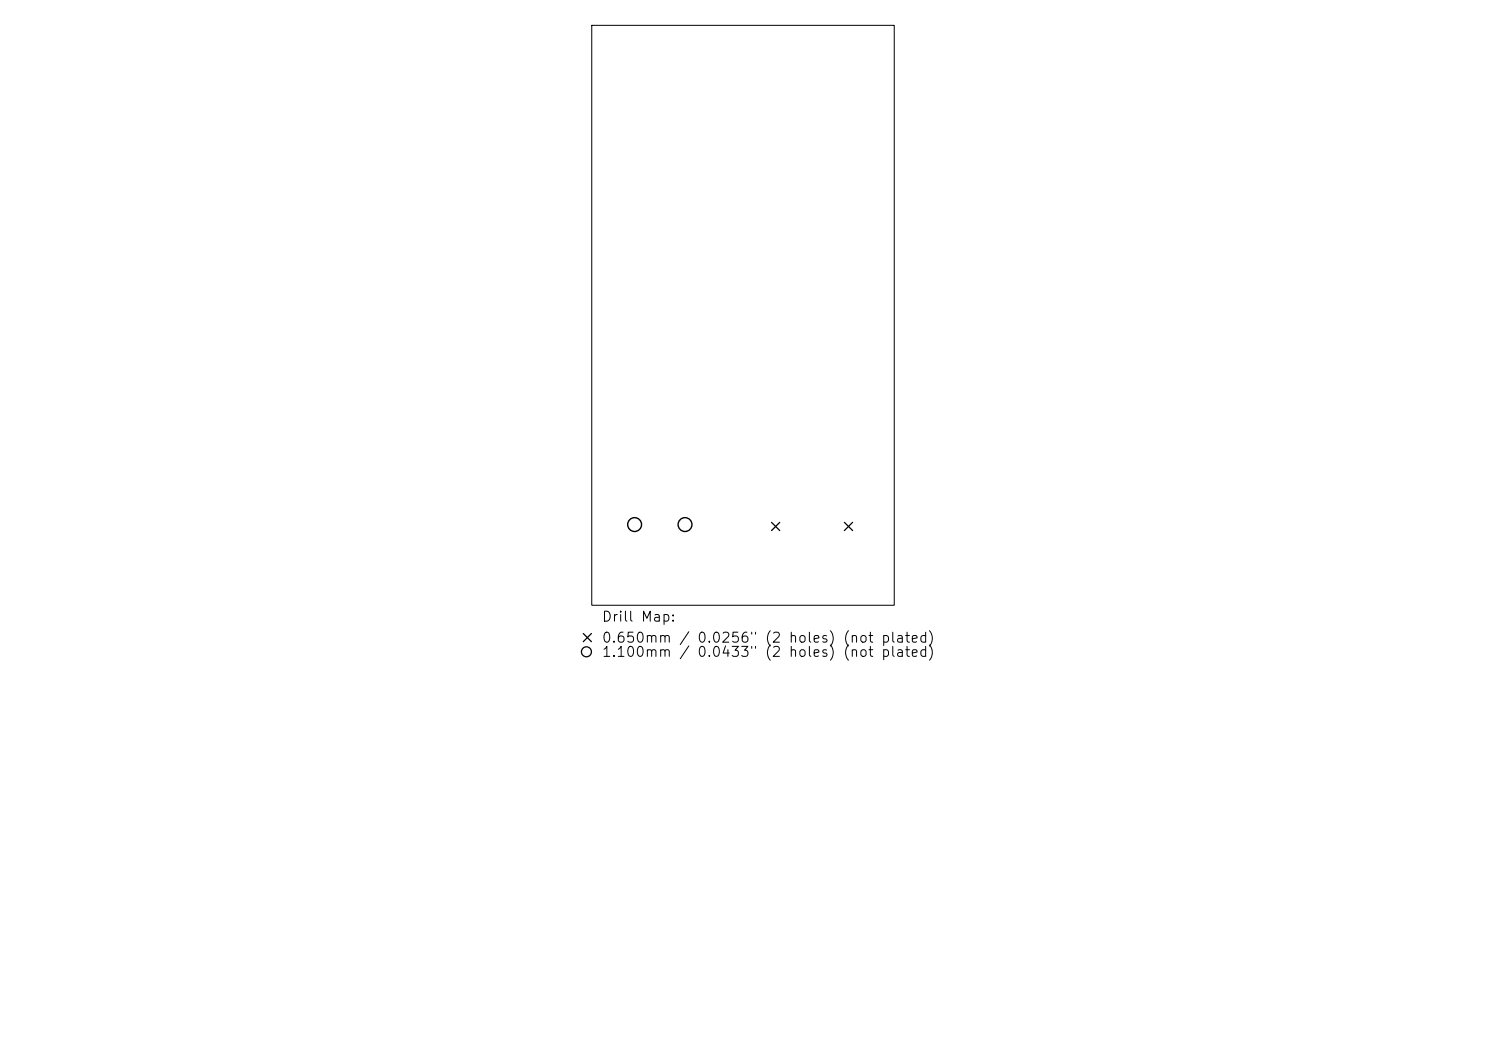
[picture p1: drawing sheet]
<svg xmlns="http://www.w3.org/2000/svg" width="297mm" height="210mm" viewBox="0 0 297 210" stroke-linecap="round" stroke-linejoin="round" font-family="sans-serif">
<defs><g id="words">
<g font-size="2">
<text x="120.1" y="124.7">Drill Map:</text>
<text x="120.1" y="128.9">0.650mm / 0.0256&quot; (2 holes) (not plated)</text>
<text x="120.1" y="131.8">1.100mm / 0.0433&quot; (2 holes) (not plated)</text>
</g>
</g></defs>
<path d="M118.3 5.1h60.4v115.8h-60.4z" fill="none" stroke="#000" stroke-width=".2"/>
<g fill="none" stroke="#000" stroke-width=".25">
<path d="M154.2 104.4l1.6 1.6M155.8 104.4l-1.6 1.6M168.8 104.4l1.6 1.6M170.4 104.4l-1.6 1.6M116.6 126.6l1.6 1.6M118.2 126.6l-1.6 1.6"/>
<circle cx="117.2" cy="130.2" r="1"/>
</g>
<g fill="none" stroke="#000" stroke-width=".28">
<circle cx="126.8" cy="104.8" r="1.39"/>
<circle cx="136.9" cy="104.8" r="1.39"/>
</g>
<use href="#words"/>
</svg>
